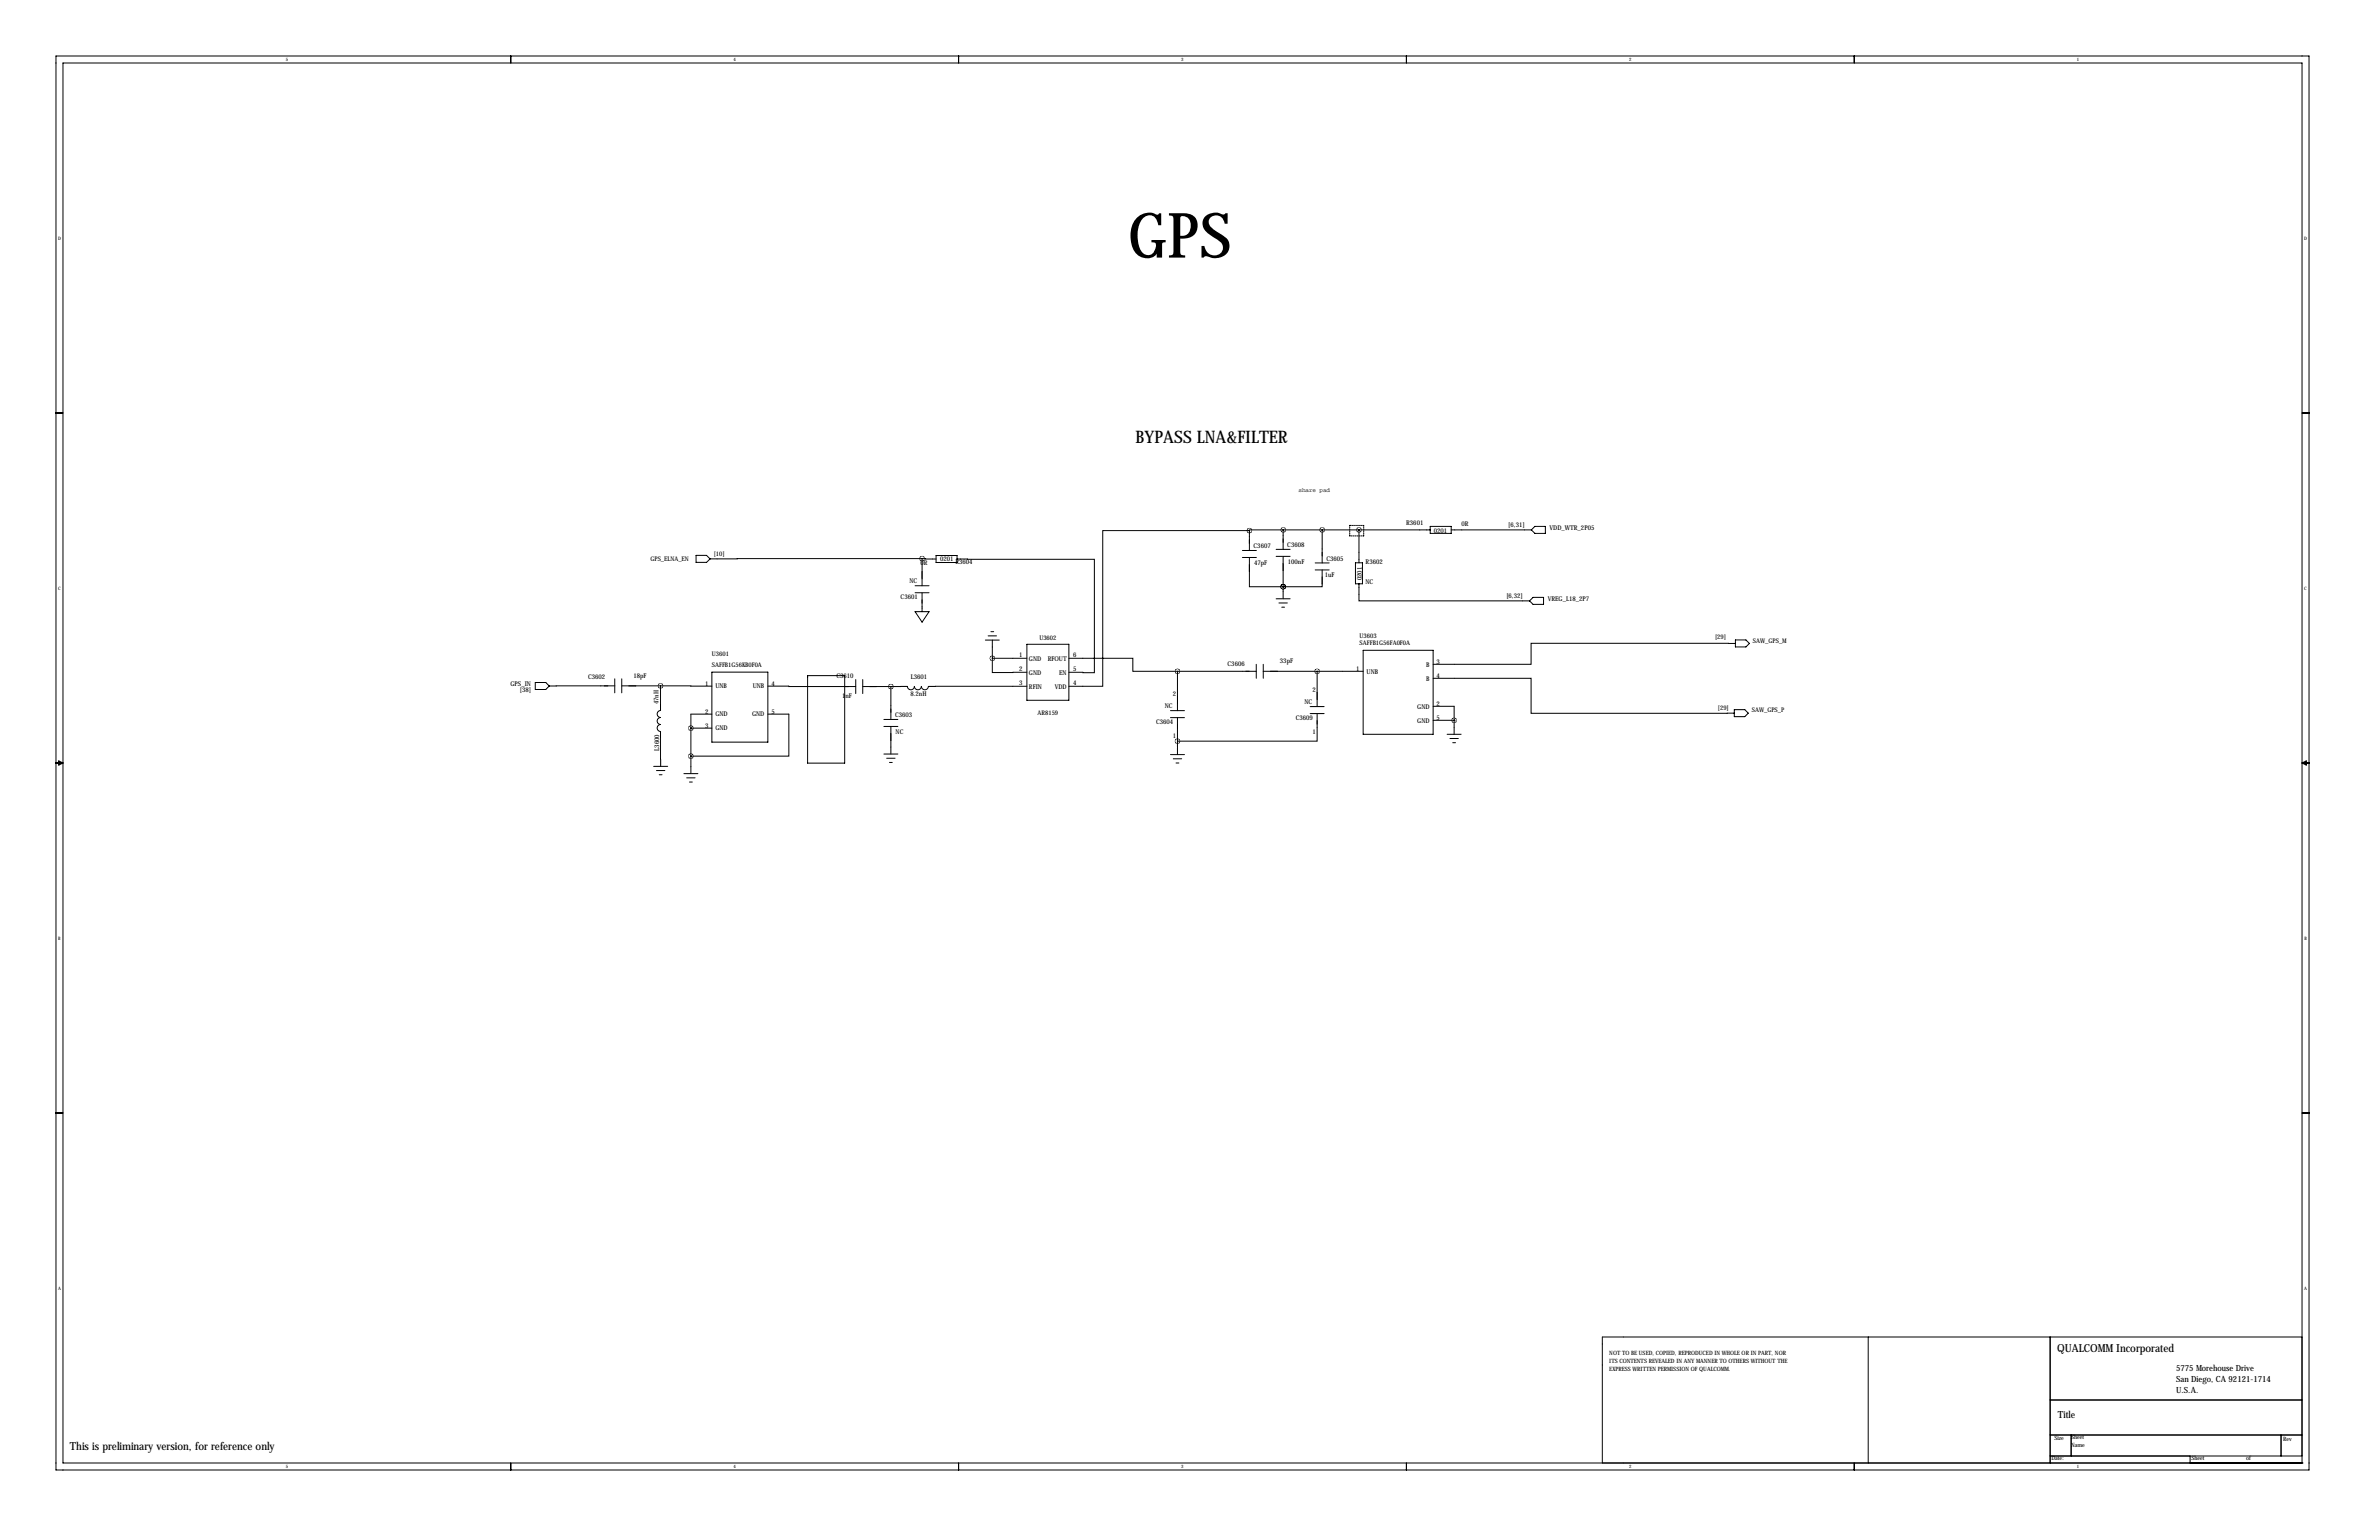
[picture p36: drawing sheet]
<svg xmlns="http://www.w3.org/2000/svg" width="864mm" height="559mm" viewBox="0 0 864 559" stroke-linecap="round" stroke-linejoin="round" font-family="sans-serif">
<defs><g id="words">
<text font-size="22.7" x="409.4" y="93.5">GPS</text>
<text font-size="6.3" x="412.2" y="160.7">BYPASS LNA&amp;FILTER</text>
<g font-size="4">
<text x="746.8" y="490.5">QUALCOMM Incorporated</text>
<text x="25.4" y="526.1">This is preliminary version, for reference only</text>
</g>
<text font-size="3.6" x="747" y="514.6">Title</text>
<g font-size="3.1">
<text x="789.9" y="497.5">5775 Morehouse Drive</text>
<text x="789.9" y="501.5">San Diego, CA 92121-1714</text>
<text x="789.9" y="505.6">U.S.A.</text>
</g>
<g font-size="2.4">
<text x="510.5" y="190.4">R3601</text>
<text x="530.6" y="190.7">0R</text>
<text x="547.5" y="191.3">[6,31]</text>
<text x="520.4" y="193.3">0201</text>
<text x="562.5" y="192.3">VDD_WTR_2P05</text>
<text x="341.3" y="203.5">0201</text>
<text x="455.1" y="199">C3607</text>
<text x="467.3" y="198.6">C3608</text>
<text x="481.5" y="203.5">C3605</text>
<text x="334.2" y="204.9">0R</text>
<text x="346.8" y="204.8">R3604</text>
<text x="455.3" y="205">47pF</text>
<text x="467.5" y="204.6">100nF</text>
<text x="480.9" y="209.5">1uF</text>
<text x="495.7" y="204.5">R3602</text>
<text x="330.1" y="211.5">NC</text>
<text x="494.3" y="210.6" transform="rotate(-90 494.3 210.6)">0201</text>
<text x="495.7" y="212.1">NC</text>
<text x="326.9" y="217.5">C3601</text>
<text x="546.8" y="217.1">[6,32]</text>
<text x="561.8" y="218">VREG_L18_2P7</text>
<text x="370" y="238.4">1</text>
<text x="373.5" y="239.7">GND</text>
<text x="380.3" y="239.7">RFOUT</text>
<text x="389.5" y="238.4">6</text>
<text x="370" y="243.4">2</text>
<text x="373.5" y="244.8">GND</text>
<text x="384.5" y="244.8">EN</text>
<text x="389.5" y="243.4">5</text>
<text x="445.6" y="241.7">C3606</text>
<text x="464.6" y="240.5">33pF</text>
<text x="492.4" y="243.6">1</text>
<text x="496.1" y="244.4">UNB</text>
<text x="517.8" y="241.9">B</text>
<text x="521.5" y="241">3</text>
<text x="185.3" y="248.9">GPS_IN</text>
<text x="188.7" y="251.1">[38]</text>
<text x="213.5" y="246.5">C3602</text>
<text x="229.9" y="246.1">18pF</text>
<text x="255.9" y="249">1</text>
<text x="259.7" y="249.8">UNB</text>
<text x="273.3" y="249.8">UNB</text>
<text x="280" y="249">4</text>
<text x="303.6" y="246.1">C3610</text>
<text x="330.6" y="246.3">L3601</text>
<text x="370" y="248.5">3</text>
<text x="373.5" y="249.9">RFIN</text>
<text x="382.9" y="249.9">VDD</text>
<text x="389.5" y="248.5">4</text>
<text x="476.4" y="250.9">2</text>
<text x="517.8" y="247">B</text>
<text x="521.5" y="246.1">4</text>
<text x="239" y="255.6" transform="rotate(-90 239 255.6)">47nH</text>
<text x="305.7" y="253.2">1nF</text>
<text x="330.5" y="252.7">8.2nH</text>
<text x="422.9" y="256.8">NC</text>
<text x="425.7" y="252.4">2</text>
<text x="473.6" y="255.4">NC</text>
<text x="514.5" y="257.1">GND</text>
<text x="521.5" y="256.3">2</text>
<text x="255.9" y="259.1">2</text>
<text x="259.7" y="260">GND</text>
<text x="273" y="260">GND</text>
<text x="280" y="259.1">5</text>
<text x="324.9" y="260.3">C3603</text>
<text x="419.7" y="262.8">C3604</text>
<text x="470.4" y="261.4">C3609</text>
<text x="514.5" y="262.2">GND</text>
<text x="521.5" y="261.4">5</text>
<text x="255.9" y="264.2">3</text>
<text x="259.7" y="265">GND</text>
<text x="325.1" y="266.3">NC</text>
<text x="425.7" y="267.8">1</text>
<text x="476.4" y="266.3">1</text>
<text x="239.3" y="272.4" transform="rotate(-90 239.3 272.4)">L3600</text>
</g>
<g font-size="2.3">
<text x="236.1" y="203.5">GPS_ELNA_EN</text>
<text x="259.1" y="201.9">[10]</text>
<text x="377.3" y="232.3">U3602</text>
<text x="493.6" y="231.4">U3603</text>
<text x="493.6" y="233.9">SAFFB1G56FA0F0A</text>
<text x="622.6" y="231.8">[29]</text>
<text x="636.3" y="233.2">SAW_GPS_M</text>
<text x="258.4" y="238">U3601</text>
<text x="258.4" y="241.9">SAFFB1G56KB0F0A</text>
<text x="623.6" y="257.5">[29]</text>
<text x="376.6" y="259.3">AR8159</text>
<text x="635.9" y="258.5">SAW_GPS_P</text>
</g>
<text font-size="2.2" x="471.4" y="178.6">share pad</text>
<g font-size="2.1">
<text x="584.2" y="491.7">NOT TO BE USED, COPIED, REPRODUCED IN WHOLE OR IN PART, NOR</text>
<text x="584.2" y="497.3">EXPRESS WRITTEN PERMISSION OF QUALCOMM.</text>
<text x="584.2" y="494.5">ITS CONTENTS REVEALED IN ANY MANNER TO OTHERS WITHOUT THE</text>
<text x="745.7" y="522.4">Size</text>
<text x="751.8" y="525">Name</text>
<text x="751.8" y="522.2">Sheet</text>
<text x="828.8" y="522.7">Rev</text>
<text x="744.7" y="529.8">Date:</text>
<text x="795.5" y="529.8">Sheet</text>
<text x="815.3" y="529.8">of</text>
</g>
<g font-size="1.7">
<text x="103.7" y="22.2">5</text>
<text x="266.3" y="22.2">4</text>
<text x="428.8" y="22.2">3</text>
<text x="591.4" y="22.2">2</text>
<text x="754" y="22.2">1</text>
<text x="21.1" y="86.9">D</text>
<text x="836.4" y="86.9">D</text>
<text x="21.1" y="213.9">C</text>
<text x="836.5" y="213.9">C</text>
<text x="21.2" y="340.9">B</text>
<text x="836.5" y="340.9">B</text>
<text x="21.1" y="467.9">A</text>
<text x="836.4" y="467.9">A</text>
<text x="103.7" y="532.7">5</text>
<text x="266.3" y="532.7">4</text>
<text x="428.8" y="532.7">3</text>
<text x="591.4" y="532.7">2</text>
<text x="753.9" y="532.7">1</text>
</g>
</g></defs>
<g fill="none" stroke="#000" stroke-width=".36">
<path d="M20.3 20.3h817.9v513.1h-817.9zM22.9 22.9h812.8v508h-812.8zM185.4 20.3v2.6M348 20.3v2.6M510.5 20.3v2.6M673.1 20.3v2.6M20.3 149.9h2.6M835.7 149.9h2.5M451 199.7h5.1M453.5 192.5h-53.2v56.5h-12.3M453.5 192.5v7.2M463.2 199.3h5.1"/>
<path d="M465.8 192.3v7M465.8 192.3h-12.3v.2M465.8 192.3h53.4M480 192.3v12M493.3 192.3v11.9M519.2 191h7.6v2.5h-7.6zM526.8 192.3h29.1M555.9 192.3l1.3-1.3h3.8v2.5h-3.8zM252.7 201.5h3.8l1.3 1.3-1.3 1.3h-3.8zM332.2 215.1h5.1M332.2 212.5h5.1M334.7 215.1v6.8"/>
<path d="M334.7 202.7l-76.9 .1M334.7 202.7l5.1 .1M334.7 202.7v9.8M339.8 201.6h7.6v2.5h-7.6zM347.4 202.8l49.9 .1v41.2l-9.3-.2M451 202.3h5.1M453.5 202.3v10.6h12.3M463.2 201.9h5.1M463.2 217.3h5.1M464.3 218.8h3M465.8 201.9v15.4M465.8 212.9h.1"/>
<path d="M477.4 204.3h5.1M477.4 206.8h5.1M480 206.8v6.1h-14.2M492 204.2h2.6v7.6h-2.6zM493.3 211.8v6.2h61.9M555.2 218l1.3-1.2h3.8v2.5h-3.8zM332.2 221.9h5.1l-2.6 3.9zM357.7 232.3h5.1M358.7 230.7h3M359.7 229.2h1M360.2 232.3v6.6M360.2 238.9v5.1l12.6-.1"/>
<path d="M372.8 238.9h-12.6M372.8 233.8h15.2v20.3h-15.2zM388 238.9h23.2v4.7h16.2M465.3 220.3h1M494.8 236h25.4v30.4h-25.4zM630 233.5l-74.2-.1v7.6h-27.9M630 232.2h3.8l1.2 1.3-1.2 1.2h-3.8zM194.3 247.6h3.8l1.3 1.3-1.3 1.3h-3.8zM223.2 248.9h-23.8M223.2 246.3v5.1M225.7 248.9h14.1M225.7 246.3v5.1"/>
<path d="M239.8 248.9v8.9a1.27 1.27 0 0 0-1.2 1.3 1.27 1.27 0 0 0 1.2 1.3 1.27 1.27 0 0 0-1.2 1.2 1.27 1.27 0 0 0 1.2 1.3 1.27 1.27 0 0 0-1.2 1.3 1.27 1.27 0 0 0 1.2 1.2v12.7M239.8 248.9l18.6 .1M258.4 259.1h-7.6v21.6M258.4 243.9h20.3v25.4h-20.3zM278.7 259.1h7.7v15.3h-35.6M278.7 249l31.9 .1M293.2 245.2h13.4v31.7h-13.4zM310.6 246.6v5.1M313.2 246.6v5.1M323.4 249.1v12M323.4 249.1h-10.2M331.9 249.1a1.27 1.27 0 0 1-1.3 1.2 1.27 1.27 0 0 1-1.2-1.2h-6"/>
<path d="M331.9 249.1a1.27 1.27 0 0 0 1.3 1.2 1.27 1.27 0 0 0 1.3-1.2M372.8 249l-35.8 .1a1.27 1.27 0 0 1-1.3 1.2 1.27 1.27 0 0 1-1.2-1.2M424.9 257.9h5.1M427.4 243.6v14.3M456 243.6h-28.6M456 241v5.1M458.6 243.6h36.2M458.6 241v5.1M475.6 258.9h5.1M475.6 256.4h5.1M478.1 258.9v10h-50.7M478.1 243.6v12.8"/>
<path d="M520.2 246.1h7.7M520.2 256.3h7.7M520.2 241h7.7M527.9 246.1h27.9v12.7h73.8M527.9 256.3v7.6M629.6 257.5h3.8l1.2 1.3-1.2 1.2h-3.8zM20.3 276.9h2.6M21.3 276.1l1.6 .8-1.6 .7zM237.3 278.1h5.1M238.3 279.6h3.1M250.8 264.2h7.6M250.8 264.2h.1"/>
<path d="M320.9 261.1h5M320.9 263.6h5M320.9 273.6h5M321.9 275.1h3M322.9 276.7h1M323.4 263.6v10M424.9 260.4h5.1M424.9 273.8h5.1M425.9 275.3h3.1M426.9 276.9h1M427.4 260.4v13.4M520.2 261.4h7.7"/>
<path d="M525.3 266.4h5.1M526.3 268h3.1M527.4 269.5h1M527.9 263.9v2.5M527.9 261.4h.1M835.7 276.9h2.5M835.7 276.9l1.5-.8v1.5zM239.3 281.1h1M248.3 280.7h5M249.3 282.2h3M250.3 283.8h1M20.3 403.9h2.6"/>
<path d="M835.7 403.9h2.5M678.2 485.1v45.8M744.2 485.1v45.8M835.7 485.1h-254v45.8M744.2 508h91.5M185.4 530.9v2.5M348 530.9v2.5M510.5 530.9v2.5M673.1 530.9v2.5M744.2 520.7h91.5M744.2 528.3h91.5M751.8 520.7v7.6"/>
<path d="M795 530.9h.1M795 528.3v2.6M828 520.7v7.6M835.7 530.9h.1"/>
</g>
<path d="M490 194.5v-3.8M490 190.7h5M495 190.7v3.8M495 194.5h-5" fill="none" stroke="#000" stroke-width=".36" stroke-dasharray=".4 .4"/>
<path d="M250.7 274.4a.1 .1 0 0 0 .2 0 .1 .1 0 0 0-.2 0zM250.7 264.2a.1 .1 0 0 0 .2 0 .1 .1 0 0 0-.2 0zM527.8 261.4a.06 .06 0 0 0 .1 0 .06 .06 0 0 0-.1 0zM493.3 192.3a.06 .06 0 0 0 .1 0 .06 .06 0 0 0-.1 0zM465.8 192.3a.06 .06 0 0 0 .1 0 .06 .06 0 0 0-.1 0zM479.9 192.3a.06 .06 0 0 0 .1 0 .06 .06 0 0 0-.1 0zM465.7 212.9a.06 .06 0 0 0 .1 0 .06 .06 0 0 0-.1 0zM465.7 212.9a.06 .06 0 0 0 .1 0 .06 .06 0 0 0-.1 0zM478.1 243.6a.06 .06 0 0 0 .1 0 .06 .06 0 0 0-.1 0zM427.4 268.9a.06 .06 0 0 0 .1 0 .06 .06 0 0 0-.1 0zM323.3 249.1a.1 .1 0 0 0 .2 0 .1 .1 0 0 0-.2 0zM239.7 248.9a.06 .06 0 0 0 .1 0 .06 .06 0 0 0-.1 0zM334.7 202.7a.06 .06 0 0 0 .1 0 .06 .06 0 0 0-.1 0zM360.2 238.9a.06 .06 0 0 0 .1 0 .06 .06 0 0 0-.1 0zM453.5 192.5a.06 .06 0 0 0 .1 0 .06 .06 0 0 0-.1 0zM427.4 243.6a.06 .06 0 0 0 .1 0 .06 .06 0 0 0-.1 0z" fill="#000" stroke="#000" stroke-width="1.8"/>
<use href="#words"/>
</svg>
